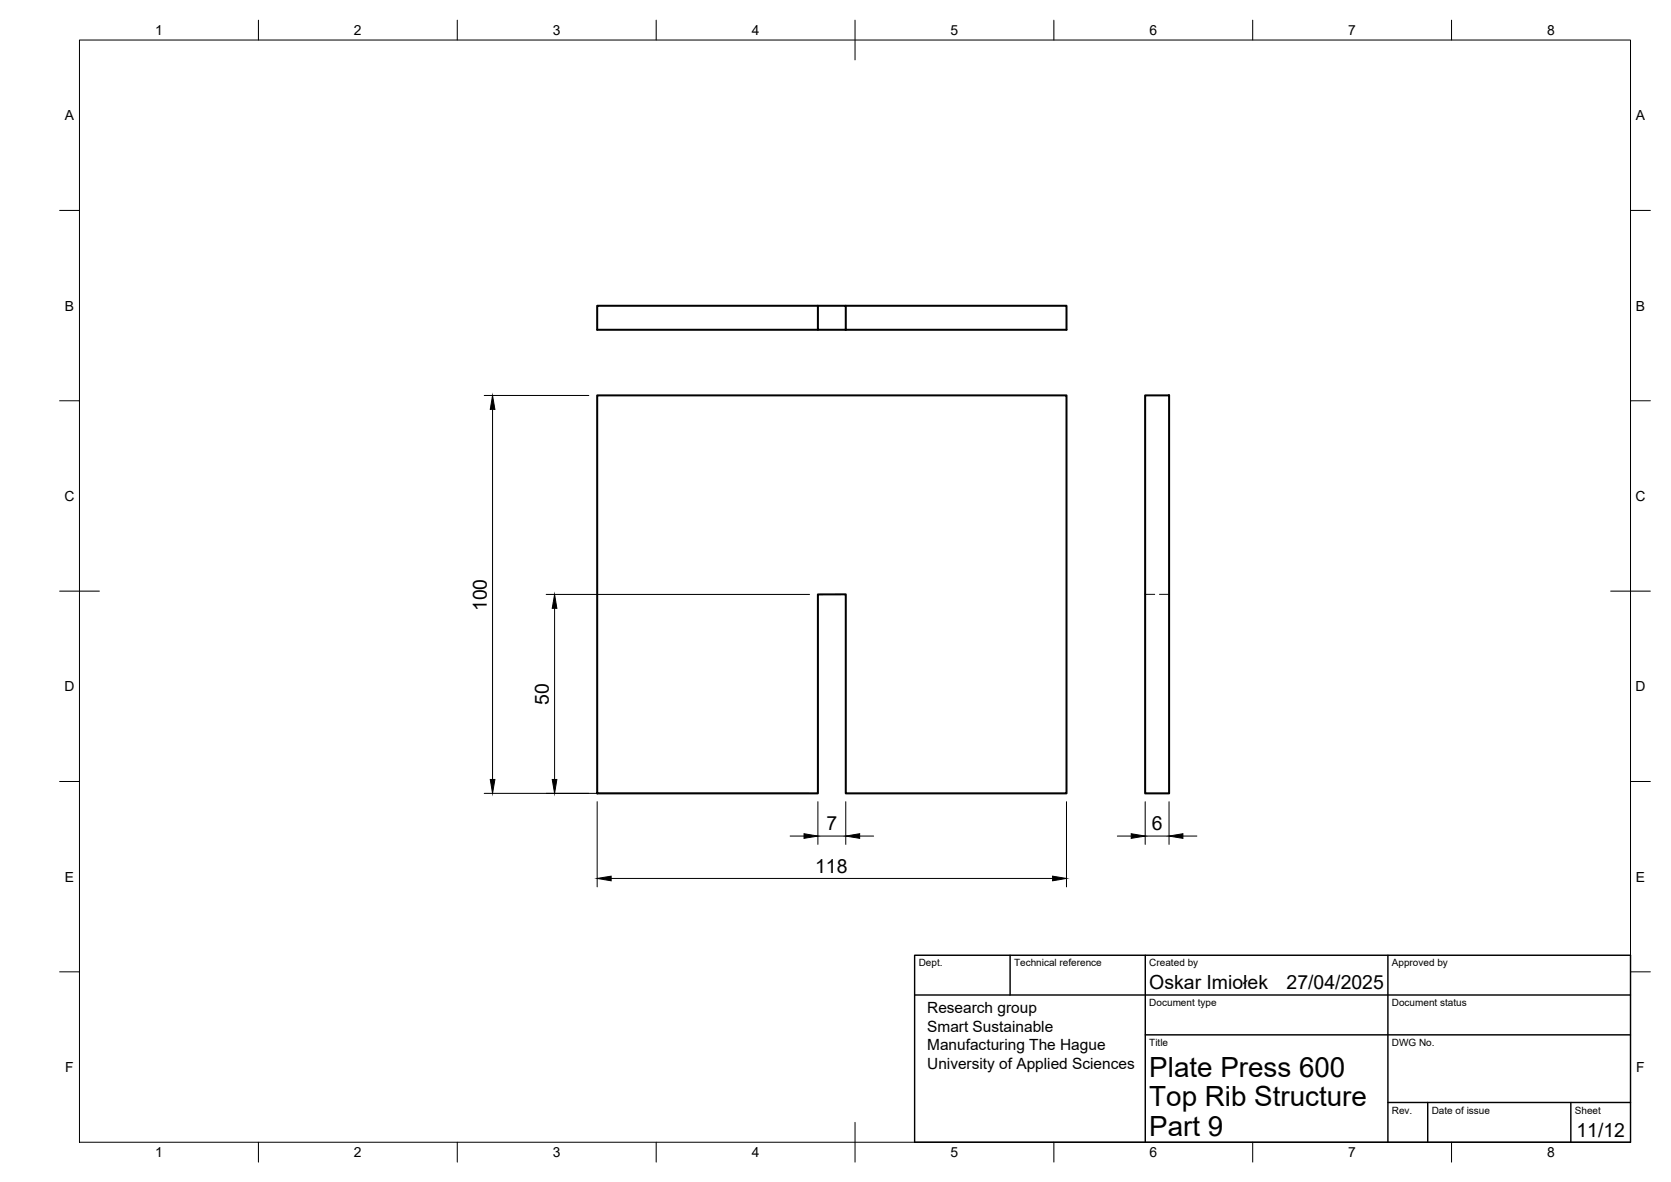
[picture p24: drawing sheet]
<svg xmlns="http://www.w3.org/2000/svg" width="420mm" height="297mm" viewBox="0 0 420 297" stroke-linecap="round" stroke-linejoin="round" font-family="sans-serif">
<defs><g id="words">
<g font-size="7">
<text x="289" y="270.6">Plate Press 600</text>
<text x="289" y="278.1">Top Rib Structure</text>
<text x="289" y="285.5">Part 9</text>
</g>
<g font-size="4.9">
<text x="122.4" y="153.6" transform="rotate(-90 122.4 153.6)">100</text>
<text x="138" y="177.1" transform="rotate(-90 138 177.1)">50</text>
<text x="207.8" y="208.7">7</text>
<text x="289.6" y="208.6">6</text>
<text x="204.9" y="219.3">118</text>
<text x="289" y="248.5">Oskar Imiołek</text>
<text x="323.5" y="248.5">27/04/2025</text>
<text x="396.4" y="285.7">11/12</text>
</g>
<g font-size="3.9">
<text x="233.1" y="254.6">Research group</text>
<text x="233.1" y="259.3">Smart Sustainable</text>
<text x="233.1" y="263.9">Manufacturing The Hague</text>
<text x="233.1" y="268.6">University of Applied Sciences</text>
</g>
<g font-size="3.5">
<text x="39" y="8.8">1</text>
<text x="89" y="8.8">2</text>
<text x="139" y="8.8">3</text>
<text x="189" y="8.8">4</text>
<text x="239" y="8.8">5</text>
<text x="289" y="8.8">6</text>
<text x="339" y="8.8">7</text>
<text x="389" y="8.8">8</text>
<text x="16.3" y="30.2">A</text>
<text x="411.3" y="30.2">A</text>
<text x="16.3" y="78">B</text>
<text x="411.3" y="78">B</text>
<text x="16.2" y="125.9">C</text>
<text x="411.2" y="125.9">C</text>
<text x="16.2" y="173.7">D</text>
<text x="411.2" y="173.7">D</text>
<text x="16.3" y="221.6">E</text>
<text x="411.3" y="221.6">E</text>
<text x="16.4" y="269.4">F</text>
<text x="411.4" y="269.4">F</text>
<text x="39" y="290.8">1</text>
<text x="89" y="290.8">2</text>
<text x="139" y="290.8">3</text>
<text x="189" y="290.8">4</text>
<text x="239" y="290.8">5</text>
<text x="289" y="290.8">6</text>
<text x="339" y="290.8">7</text>
<text x="389" y="290.8">8</text>
</g>
<g font-size="2.5">
<text x="231" y="242.9">Dept.</text>
<text x="255" y="242.9">Technical reference</text>
<text x="289" y="242.9">Created by</text>
<text x="350" y="242.9">Approved by</text>
<text x="289" y="252.8">Document type</text>
<text x="350" y="252.8">Document status</text>
<text x="289" y="262.9">Title</text>
<text x="350" y="262.9">DWG No.</text>
<text x="350" y="279.9">Rev.</text>
<text x="360" y="279.9">Date of issue</text>
<text x="396" y="279.9">Sheet</text>
</g>
</g></defs>
<!-- layer: Visible -->
<path d="M205.7 76.8h-55.5v6.1h55.5M205.7 76.8h7v6.1h-7zM212.7 76.8h55.5v6.1h-55.5M150.2 99.4h118v100h-55.5v-50h-7v50h-55.5zM287.9 99.4h6.1v100h-6.1z" fill="none" stroke="#000" stroke-width=".51"/>
<!-- layer: Hidden -->
<path d="M287.9 149.4h2.4M291.5 149.4h2.5" fill="none" stroke="#000" stroke-width=".25"/>
<!-- layer: BORDER -->
<g fill="none" stroke="#000" stroke-width=".25">
<path d="M20 10.1h390v276.9h-390zM65 5.1v5M115 5.1v5M165 5.1v5M215 5.1v10M265 5.1v5M315 5.1v5M365 5.1v5M15 52.9h5M410 52.9h5M15 100.7h5M410 100.7h5"/>
<path d="M15 148.6h10M405 148.6h10M15 196.4h5M410 196.4h5M15 244.2h5M410 244.2h5M65 287v5M115 287v5M165 287v5M215 282.1v9.9M265 287v5M315 287v5"/>
<path d="M365 287v5"/>
</g>
<!-- layer: TITLEBLOCK -->
<path d="M230 250h180M230 240.1h180v46.9h-180zM254 240.1v9.9M288 240.1v46.9M349 240.1v46.9M288 260.1h122M349 277.1h61M359 277.1v9.9M395 277.1v9.9" fill="none" stroke="#000" stroke-width=".36"/>
<!-- layer: FD_Dimensions -->
<g fill="none" stroke="#000" stroke-width=".25">
<path d="M121.8 99.4h26.3M123.8 102.9v93M137.3 149.4h66.3M139.4 152.9v43M121.8 199.4h81.8M150.2 201.5v21.4M198.7 210.1h3.5M205.7 210.1h7M205.7 201.5v10.7M212.7 201.5v10.7M216.2 210.1h3.5M268.2 201.5v21.4"/>
<path d="M280.9 210.1h3.5M288 201.5v10.7M288 210.1h5.9M293.9 201.5v10.7M297.4 210.1h3.5M153.7 220.8h111"/>
</g>
<path d="M123.8 99.4l.6 3.5h-1.1zM139.4 149.4l.6 3.5h-1.1zM123.3 195.9h1.1l-.6 3.5zM138.9 195.9h1.1l-.6 3.5zM202.2 209.5l3.5 .6-3.5 .6zM212.7 210.1l3.5-.6v1.2zM284.4 209.5l3.6 .6-3.6 .6zM293.9 210.1l3.5-.6v1.2zM150.2 220.8l3.5-.6v1.1zM264.7 220.2l3.5 .6-3.5 .5z" fill="#000" stroke="#000" stroke-width=".25"/>
<use href="#words"/>
</svg>
